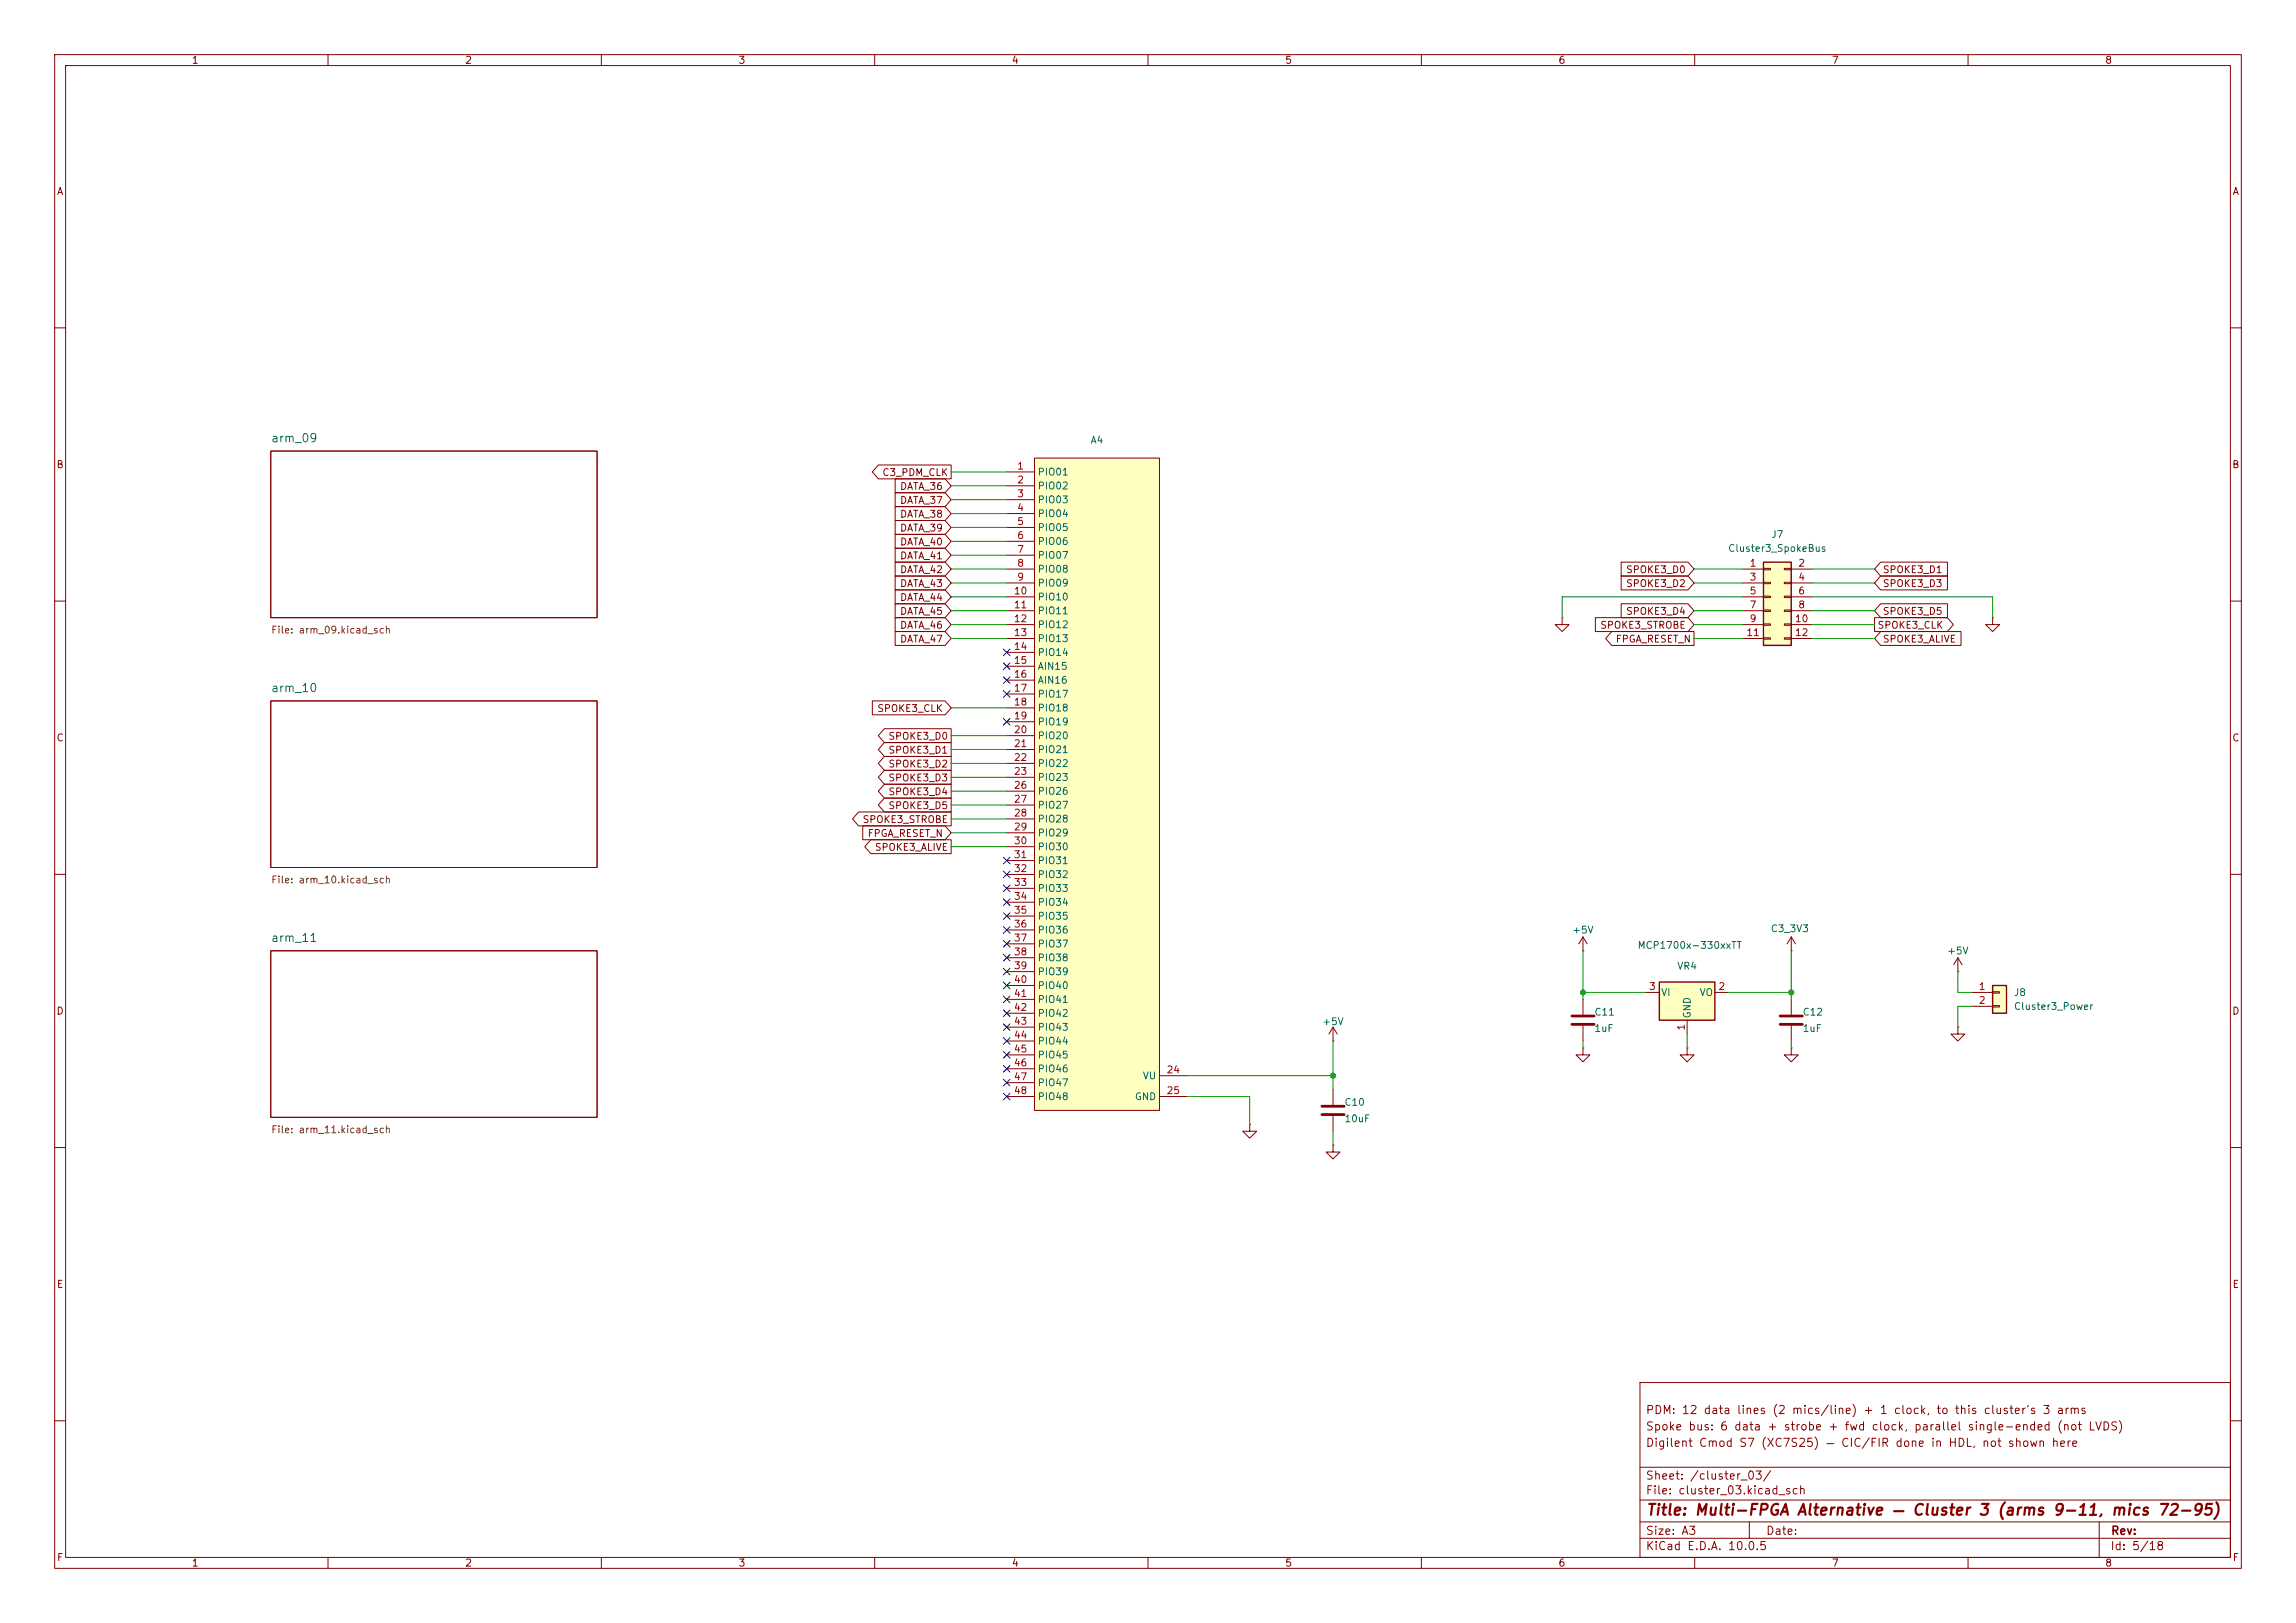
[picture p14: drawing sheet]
<svg xmlns="http://www.w3.org/2000/svg" width="420mm" height="297mm" viewBox="0 0 420 297" stroke-linecap="round" stroke-linejoin="round" font-family="sans-serif">
<defs><g id="words">
<text font-size="2" fill="#840000" x="301" y="277.8">Title: Multi-FPGA Alternative — Cluster 3 (arms 9-11, mics 72-95)</text>
<g font-size="1.5" fill="#006464">
<text x="49.5" y="81.3">arm_09</text>
<text x="49.5" y="127">arm_10</text>
<text x="49.5" y="172.8">arm_11</text>
</g>
<g font-size="1.5" fill="#840000">
<text x="300.9" y="262.1">Spoke bus: 6 data + strobe + fwd clock, parallel single-ended (not LVDS)</text>
<text x="300.9" y="259.1">PDM: 12 data lines (2 mics/line) + 1 clock, to this cluster's 3 arms</text>
<text x="300.9" y="265.1">Digilent Cmod S7 (XC7S25) — CIC/FIR done in HDL, not shown here</text>
<text x="300.9" y="273.8">File: cluster_03.kicad_sch</text>
<text x="300.9" y="271.1">Sheet: /cluster_03/</text>
<text x="300.9" y="281.2">Size: A3</text>
<text x="322.9" y="281.2">Date:</text>
<text x="386" y="281.2">Rev:</text>
<text x="300.9" y="284">KiCad E.D.A. 10.0.5</text>
<text x="385.9" y="284">Id: 5/18</text>
</g>
<g font-size="1.3" fill="#840000">
<text x="35" y="12">1</text>
<text x="85" y="12">2</text>
<text x="135" y="12">3</text>
<text x="185" y="12">4</text>
<text x="235" y="12">5</text>
<text x="285" y="12">6</text>
<text x="335" y="12">7</text>
<text x="385" y="12">8</text>
<text x="10.3" y="36">A</text>
<text x="408.3" y="36">A</text>
<text x="10.2" y="86">B</text>
<text x="161.3" y="87.4">C3_PDM_CLK</text>
<text x="164.5" y="90">DATA_36</text>
<text x="408.2" y="86">B</text>
<text x="164.5" y="92.5">DATA_37</text>
<text x="164.5" y="95">DATA_38</text>
<text x="164.5" y="100.1">DATA_40</text>
<text x="164.5" y="97.6">DATA_39</text>
<text x="164.5" y="107.7">DATA_43</text>
<text x="164.5" y="102.7">DATA_41</text>
<text x="164.5" y="105.2">DATA_42</text>
<text x="297.3" y="105.2">SPOKE3_D0</text>
<text x="297.3" y="107.7">SPOKE3_D2</text>
<text x="344.3" y="105.2">SPOKE3_D1</text>
<text x="344.3" y="107.7">SPOKE3_D3</text>
<text x="164.5" y="110.3">DATA_44</text>
<text x="164.5" y="112.8">DATA_45</text>
<text x="297.3" y="112.8">SPOKE3_D4</text>
<text x="344.3" y="112.8">SPOKE3_D5</text>
<text x="164.5" y="115.4">DATA_46</text>
<text x="164.5" y="117.9">DATA_47</text>
<text x="292.6" y="115.4">SPOKE3_STROBE</text>
<text x="295.4" y="117.9">FPGA_RESET_N</text>
<text x="343.3" y="115.4">SPOKE3_CLK</text>
<text x="344.3" y="117.9">SPOKE3_ALIVE</text>
<text x="160.4" y="130.6">SPOKE3_CLK</text>
<text x="10.2" y="136">C</text>
<text x="162.4" y="135.7">SPOKE3_D0</text>
<text x="408.2" y="136">C</text>
<text x="162.4" y="138.2">SPOKE3_D1</text>
<text x="162.4" y="143.3">SPOKE3_D3</text>
<text x="162.4" y="140.8">SPOKE3_D2</text>
<text x="162.4" y="145.8">SPOKE3_D4</text>
<text x="162.4" y="148.4">SPOKE3_D5</text>
<text x="157.7" y="150.9">SPOKE3_STROBE</text>
<text x="158.6" y="153.5">FPGA_RESET_N</text>
<text x="159.9" y="156">SPOKE3_ALIVE</text>
<text x="10.2" y="186">D</text>
<text x="408.2" y="186">D</text>
<text x="10.3" y="236">E</text>
<text x="408.3" y="236">E</text>
<text x="10.3" y="286">F</text>
<text x="35" y="287">1</text>
<text x="85" y="287">2</text>
<text x="135" y="287">3</text>
<text x="185" y="287">4</text>
<text x="235" y="287">5</text>
<text x="285" y="287">6</text>
<text x="335" y="287">7</text>
<text x="385" y="287">8</text>
<text x="408.3" y="286">F</text>
</g>
<g font-size="1.3" fill="#006464">
<text x="199.4" y="81.5">A4</text>
<text x="189.7" y="87.3">PIO01</text>
<text x="189.7" y="89.9">PIO02</text>
<text x="189.7" y="92.4">PIO03</text>
<text x="189.7" y="94.9">PIO04</text>
<text x="189.7" y="97.5">PIO05</text>
<text x="189.7" y="100">PIO06</text>
<text x="316" y="101.3">Cluster3_SpokeBus</text>
<text x="323.9" y="98.8">J7</text>
<text x="189.7" y="102.6">PIO07</text>
<text x="189.7" y="105.1">PIO08</text>
<text x="189.7" y="107.6">PIO09</text>
<text x="189.7" y="110.2">PIO10</text>
<text x="189.7" y="112.7">PIO11</text>
<text x="189.7" y="115.3">PIO12</text>
<text x="189.7" y="117.8">PIO13</text>
<text x="189.7" y="120.3">PIO14</text>
<text x="189.7" y="122.9">AIN15</text>
<text x="189.7" y="125.4">AIN16</text>
<text x="189.7" y="128">PIO17</text>
<text x="189.7" y="130.5">PIO18</text>
<text x="189.7" y="133">PIO19</text>
<text x="189.7" y="135.6">PIO20</text>
<text x="189.7" y="138.1">PIO21</text>
<text x="189.7" y="140.7">PIO22</text>
<text x="189.7" y="143.2">PIO23</text>
<text x="189.7" y="145.7">PIO26</text>
<text x="189.7" y="148.3">PIO27</text>
<text x="189.7" y="150.8">PIO28</text>
<text x="189.7" y="153.4">PIO29</text>
<text x="189.7" y="155.9">PIO30</text>
<text x="189.7" y="158.4">PIO31</text>
<text x="189.7" y="161">PIO32</text>
<text x="189.7" y="163.5">PIO33</text>
<text x="189.7" y="166.1">PIO34</text>
<text x="189.7" y="168.6">PIO35</text>
<text x="189.7" y="171.1">PIO36</text>
<text x="189.7" y="173.7">PIO37</text>
<text x="287.5" y="171.1">+5V</text>
<text x="299.5" y="173.9">MCP1700x-330xxTT</text>
<text x="323.8" y="170.9">C3_3V3</text>
<text x="189.7" y="176.2">PIO38</text>
<text x="189.7" y="178.8">PIO39</text>
<text x="306.7" y="177.7">VR4</text>
<text x="356.1" y="175">+5V</text>
<text x="189.7" y="181.3">PIO40</text>
<text x="189.7" y="183.8">PIO41</text>
<text x="303.8" y="182.6">VI</text>
<text x="310.8" y="182.6">VO</text>
<text x="368.3" y="182.6">J8</text>
<text x="368.3" y="185.1">Cluster3_Power</text>
<text x="189.7" y="186.4">PIO42</text>
<text x="189.7" y="188.9">PIO43</text>
<text x="189.7" y="191.5">PIO44</text>
<text x="241.8" y="187.9">+5V</text>
<text x="291.5" y="186.2">C11</text>
<text x="291.5" y="189.2">1uF</text>
<text x="309.6" y="186.5" transform="rotate(-90 309.6 186.5)">GND</text>
<text x="329.6" y="186.2">C12</text>
<text x="329.6" y="189.2">1uF</text>
<text x="189.7" y="194">PIO45</text>
<text x="189.7" y="196.5">PIO46</text>
<text x="208.9" y="197.8">VU</text>
<text x="189.7" y="199.1">PIO47</text>
<text x="189.7" y="201.6">PIO48</text>
<text x="207.5" y="201.6">GND</text>
<text x="245.8" y="202.7">C10</text>
<text x="245.8" y="205.7">10uF</text>
</g>
<g font-size="1.3" fill="#a90000">
<text x="186" y="86.2">1</text>
<text x="186" y="88.8">2</text>
<text x="186" y="91.3">3</text>
<text x="186" y="93.8">4</text>
<text x="186" y="96.4">5</text>
<text x="186" y="98.9">6</text>
<text x="186" y="101.5">7</text>
<text x="186" y="104">8</text>
<text x="186" y="106.5">9</text>
<text x="319.9" y="104">1</text>
<text x="319.9" y="106.5">3</text>
<text x="328.8" y="104">2</text>
<text x="328.8" y="106.5">4</text>
<text x="185.4" y="109.1">10</text>
<text x="185.4" y="111.6">11</text>
<text x="319.9" y="109.1">5</text>
<text x="319.9" y="111.6">7</text>
<text x="328.8" y="109.1">6</text>
<text x="328.8" y="111.6">8</text>
<text x="185.4" y="114.2">12</text>
<text x="185.4" y="116.7">13</text>
<text x="185.4" y="119.2">14</text>
<text x="319.3" y="116.7">11</text>
<text x="319.9" y="114.2">9</text>
<text x="328.2" y="114.2">10</text>
<text x="328.2" y="116.7">12</text>
<text x="185.4" y="121.8">15</text>
<text x="185.4" y="124.3">16</text>
<text x="185.4" y="126.9">17</text>
<text x="185.4" y="129.4">18</text>
<text x="185.4" y="131.9">19</text>
<text x="185.4" y="134.5">20</text>
<text x="185.4" y="137">21</text>
<text x="185.4" y="139.6">22</text>
<text x="185.4" y="142.1">23</text>
<text x="185.4" y="144.6">26</text>
<text x="185.4" y="147.2">27</text>
<text x="185.4" y="149.7">28</text>
<text x="185.4" y="152.3">29</text>
<text x="185.4" y="154.8">30</text>
<text x="185.4" y="157.3">31</text>
<text x="185.4" y="159.9">32</text>
<text x="185.4" y="162.4">33</text>
<text x="185.4" y="165">34</text>
<text x="185.4" y="167.5">35</text>
<text x="185.4" y="170">36</text>
<text x="185.4" y="172.6">37</text>
<text x="185.4" y="175.1">38</text>
<text x="185.4" y="177.7">39</text>
<text x="185.4" y="180.2">40</text>
<text x="185.4" y="182.7">41</text>
<text x="185.4" y="185.3">42</text>
<text x="301.5" y="181.5">3</text>
<text x="314.2" y="181.5">2</text>
<text x="361.9" y="181.5">1</text>
<text x="361.9" y="184">2</text>
<text x="185.4" y="187.8">43</text>
<text x="185.4" y="190.4">44</text>
<text x="308.5" y="188.7" transform="rotate(-90 308.5 188.7)">1</text>
<text x="185.4" y="192.9">45</text>
<text x="185.4" y="195.4">46</text>
<text x="185.4" y="198">47</text>
<text x="213.3" y="196.7">24</text>
<text x="185.4" y="200.5">48</text>
<text x="213.3" y="200.5">25</text>
</g>
<g font-size="1.3" fill="#725600">
<text x="49.5" y="116.2">File: arm_09.kicad_sch</text>
<text x="49.5" y="162">File: arm_10.kicad_sch</text>
<text x="49.5" y="207.7">File: arm_11.kicad_sch</text>
</g>
</g></defs>
<g fill="none" stroke="#840000" stroke-width=".18">
<path d="M10 10h400v277h-400zM12 12h396v273h-396zM60 10v2M110 10v2M160 10v2M210 10v2M260 10v2M310 10v2M360 10v2M10 60h2M408 60h2M49.5 82.6h59.7v30.4h-59.7z"/>
<path d="M10 110h2M408 110h2M49.5 128.3h59.7v30.5h-59.7zM10 160h2M408 160h2M49.5 174h59.7v30.5h-59.7zM358.1 177.8h.1M358.1 175.3l-.7 1.2M358.1 175.3l.8 1.2M358.1 175.3v2.5M10 210h2M408 210h2"/>
<path d="M300 253h108v32h-108zM10 260h2M300 278.5h108M300 274.5h108M300 268.5h108M320 278.5v3M384 278.5v6.5M408 260h2M60 285v2M110 285v2M160 285v2M210 285v2"/>
<path d="M260 285v2M300 281.5h108M310 285v2M360 285v2"/>
</g>
<path d="M189.2 83.8h22.9v119.4h-22.9z" fill="#ffffc2"/>
<g fill="none" stroke="#840000" stroke-width=".18">
<path d="M184.1 86.4h5.1M184.1 88.9h5.1M184.1 91.4h5.1M184.1 94h5.1M184.1 96.5h5.1M184.1 99.1h5.1M189.2 83.8h22.9v119.4h-22.9zM184.1 101.6h5.1M184.1 104.1h5.1M184.1 106.7h5.1M184.1 109.2h5.1M184.1 111.8h5.1"/>
<path d="M184.1 114.3h5.1M184.1 116.8h5.1M184.1 119.4h5.1M184.1 121.9h5.1M184.1 124.5h5.1M184.1 127h5.1M184.1 129.5h5.1M184.1 132.1h5.1M184.1 134.6h5.1M184.1 137.2h5.1M184.1 139.7h5.1M184.1 142.2h5.1"/>
<path d="M184.1 144.8h5.1M184.1 147.3h5.1M184.1 149.9h5.1M184.1 152.4h5.1M184.1 154.9h5.1M184.1 157.5h5.1M184.1 160h5.1M184.1 162.6h5.1M184.1 165.1h5.1M184.1 167.6h5.1M184.1 170.2h5.1M184.1 172.7h5.1"/>
<path d="M184.1 175.3h5.1M184.1 177.8h5.1M184.1 180.3h5.1M184.1 182.9h5.1M184.1 185.4h5.1M184.1 188h5.1M184.1 190.5h5.1M184.1 193h5.1M184.1 195.6h5.1M184.1 198.1h5.1M212.1 196.9h5.1M184.1 200.7h5.1"/>
<path d="M212.1 200.7h5.1"/>
</g>
<path d="M303.5 179.7h10.2v7h-10.2z" fill="#ffffc2"/>
<path d="M303.5 179.7h10.2v7h-10.2z" fill="none" stroke="#840000" stroke-width=".25"/>
<g fill="none" stroke="#840000" stroke-width=".18">
<path d="M285.7 113v1.3h1.3l-1.3 1.3-1.2-1.3h1.2M285.7 113h.1M289.6 174h.1M289.6 171.5v2.5M289.6 171.5l-.8 1.2M289.6 171.5l.7 1.2M243.8 190.5h.1M243.8 188l-.7 1.2M243.8 188l.8 1.2M243.8 188v2.5M289.6 191.8v1.2h1.2l-1.2 1.3-1.3-1.3h1.3M289.6 191.8h.1"/>
<path d="M289.6 182.9v2.8M289.6 187.7v2.8M301 181.6h2.5M308.6 191.8v1.2h1.3l-1.3 1.3-1.3-1.3h1.3M308.6 191.8h.1M308.6 186.7v2.5M313.7 181.6h2.5M327.7 191.8v1.2h1.2l-1.2 1.3-1.3-1.3h1.3M327.7 191.8h.1M228.6 205.7v1.3h1.3l-1.3 1.3-1.3-1.3h1.3M228.6 205.7h.1M243.8 209.6v1.2h1.3l-1.3 1.3-1.2-1.3h1.2"/>
<path d="M243.8 209.6h.1"/>
</g>
<path d="M287.5 185.9h4.1M287.5 187.5h4.1" fill="none" stroke="#840000" stroke-width=".51"/>
<path d="M364.5 180.3h2.5v5.1h-2.5z" fill="#ffffc2"/>
<path d="M364.5 180.3h2.5v5.1h-2.5z" fill="none" stroke="#840000" stroke-width=".25"/>
<path d="M364.5 113v1.3h1.3l-1.3 1.3-1.3-1.3h1.3M364.5 113h.1M243.8 199.4v2.8M358.1 188v1.2h1.3l-1.3 1.3-1.2-1.3h1.2M358.1 188h.1M360.7 181.6h3.8M360.7 184.2h3.8M364.5 181.5h1.3v.2h-1.3zM364.5 184h1.3v.3h-1.3zM243.8 204.2v2.8" fill="none" stroke="#840000" stroke-width=".18"/>
<path d="M241.8 202.4h4.1M241.8 204h4.1" fill="none" stroke="#840000" stroke-width=".51"/>
<path d="M322.6 102.9h5.1v15.2h-5.1z" fill="#ffffc2"/>
<path d="M322.6 102.9h5.1v15.2h-5.1z" fill="none" stroke="#840000" stroke-width=".25"/>
<g fill="none" stroke="#840000" stroke-width=".18">
<path d="M160.7 85.1h13.3v2.5h-13.3l-1.1-1.2zM163.7 87.6h9.2l1.1 1.3-1.1 1.3h-9.2zM163.7 97.8h9.2l1.1 1.3-1.1 1.2h-9.2zM163.7 90.2h9.2l1.1 1.2-1.1 1.3h-9.2zM163.7 95.2h9.2l1.1 1.3-1.1 1.3h-9.2zM163.7 92.7h9.2l1.1 1.3-1.1 1.3h-9.2zM163.7 113h9.2l1.1 1.3-1.1 1.3h-9.2zM163.7 105.4h9.2l1.1 1.3-1.1 1.3h-9.2zM163.7 115.6h9.2l1.1 1.2-1.1 1.3h-9.2zM163.7 100.3h9.2l1.1 1.3-1.1 1.3h-9.2zM163.7 102.9h9.2l1.1 1.2-1.1 1.3h-9.2zM163.7 107.9h9.2l1.1 1.3-1.1 1.3h-9.2z"/>
<path d="M163.7 110.5h9.2l1.1 1.3-1.1 1.2h-9.2zM291.8 113h17l1.1 1.3-1.1 1.3h-17zM294.8 115.6h15.1v2.5h-15.1l-1.1-1.3zM296.5 102.9h12.3l1.1 1.2-1.1 1.3h-12.3zM296.5 105.4h12.3l1.1 1.3-1.1 1.3h-12.3zM296.5 110.5h12.3l1.1 1.3-1.1 1.2h-12.3zM318.8 104.1h3.8M318.8 106.7h3.8M318.8 109.2h3.8M318.8 111.8h3.8M318.8 114.3h3.8M318.8 116.8h3.8"/>
<path d="M322.6 104h1.2v.3h-1.2zM322.6 106.6h1.2v.2h-1.2zM322.6 109.1h1.2v.2h-1.2zM322.6 111.6h1.2v.3h-1.2zM322.6 114.2h1.2v.2h-1.2zM322.6 116.7h1.2v.3h-1.2zM326.4 104h1.3v.3h-1.3zM326.4 106.6h1.3v.2h-1.3zM326.4 109.1h1.3v.2h-1.3zM326.4 111.6h1.3v.3h-1.3zM326.4 114.2h1.3v.2h-1.3zM326.4 116.7h1.3v.3h-1.3z"/>
<path d="M327.7 104.1h3.8M327.7 106.7h3.8M327.7 109.2h3.8M327.7 111.8h3.8M327.7 114.3h3.8M327.7 116.8h3.8M342.9 113h13.3l1.1 1.3-1.1 1.3h-13.3zM344 110.5h12.2v2.5h-12.2l-1.1-1.2zM344 102.9h12.2v2.5h-12.2l-1.1-1.3zM344 115.6h14.7v2.5h-14.7l-1.1-1.3zM344 105.4h12.2v2.6h-12.2l-1.1-1.3zM159.6 128.3h13.3l1.1 1.2-1.1 1.3h-13.3z"/>
<path d="M161.8 135.9h12.2v2.5h-12.2l-1.1-1.2zM161.8 133.3h12.2v2.6h-12.2l-1.1-1.3zM161.8 138.4h12.2v2.6h-12.2l-1.1-1.3zM157.1 148.6h16.9v2.5h-16.9l-1.2-1.2zM157.8 151.1h15.1l1.1 1.3-1.1 1.3h-15.1zM159.3 153.7h14.7v2.5h-14.7l-1.1-1.3zM161.8 143.5h12.2v2.6h-12.2l-1.1-1.3zM161.8 141h12.2v2.5h-12.2l-1.1-1.3zM161.8 146h12.2v2.6h-12.2l-1.1-1.3zM327.7 174h.1M327.7 171.5l-.8 1.2M327.7 171.5l.7 1.2"/>
<path d="M327.7 171.5v2.5M327.7 182.9v2.8M327.7 187.7v2.8"/>
</g>
<path d="M325.6 185.9h4.1M325.6 187.5h4.1" fill="none" stroke="#840000" stroke-width=".51"/>
<g fill="none" stroke="#009600" stroke-width=".18">
<path d="M174 96.5h10.1M174 94h10.1M174 88.9h10.1M174 86.4h10.1M174 99.1h10.1M174 91.4h10.1M174 106.7h10.1M174 114.3h10.1M174 116.8h10.1M174 109.2h10.1M174 111.8h10.1M174 104.1h10.1"/>
<path d="M174 101.6h10.1M309.9 106.7h8.9M309.9 114.3h8.9M309.9 116.8h8.9M309.9 111.8h8.9M309.9 104.1h8.9M318.8 109.2h-33.1v3.8M331.5 106.7h11.4M331.5 114.3h11.4M331.5 116.8h11.4M331.5 109.2h33v3.8M331.5 111.8h11.4"/>
<path d="M331.5 104.1h11.4M174 139.7h10.1M174 137.2h10.1M174 134.6h10.1M174 129.5h10.1M174 154.9h10.1M174 152.4h10.1M174 149.9h10.1M174 142.2h10.1M174 144.8h10.1M174 147.3h10.1M289.6 174v8.9"/>
<path d="M327.7 174v8.9M358.1 177.8v3.8h2.6M217.2 196.9h26.6M243.8 190.5v8.9M289.6 181.6h11.4M289.6 190.5v1.3M308.6 189.2v2.6M316.2 181.6h11.5M327.7 190.5v1.3M360.7 184.2h-2.6v3.8M217.2 200.7h11.4v5M243.8 207v2.6"/>
</g>
<g fill="none" stroke="#000084" stroke-width=".18">
<path d="M183.5 118.8l1.3 1.2M184.8 118.8l-1.3 1.2M183.5 126.4l1.3 1.2M183.5 123.9l1.3 1.2M183.5 121.3l1.3 1.2M183.5 131.5l1.3 1.2M184.8 126.4l-1.3 1.2M184.8 123.9l-1.3 1.2M184.8 121.3l-1.3 1.2M184.8 131.5l-1.3 1.2M183.5 159.4l1.3 1.2M183.5 156.9l1.3 1.2"/>
<path d="M184.8 159.4l-1.3 1.2M184.8 156.9l-1.3 1.2M183.5 167l1.3 1.2M183.5 179.7l1.3 1.2M183.5 164.5l1.3 1.2M183.5 169.6l1.3 1.2M183.5 172.1l1.3 1.2M183.5 174.7l1.3 1.2M183.5 177.2l1.3 1.2M183.5 162l1.3 1.2M184.8 167l-1.3 1.2M184.8 179.7l-1.3 1.2"/>
<path d="M184.8 164.5l-1.3 1.2M184.8 169.6l-1.3 1.2M184.8 172.1l-1.3 1.2M184.8 174.7l-1.3 1.2M184.8 177.2l-1.3 1.2M184.8 162l-1.3 1.2M183.5 182.3l1.3 1.2M183.5 197.5l1.3 1.2M183.5 184.8l1.3 1.2M183.5 195l1.3 1.2M183.5 192.4l1.3 1.2M183.5 187.4l1.3 1.2"/>
<path d="M183.5 189.9l1.3 1.2M184.8 182.3l-1.3 1.2M184.8 197.5l-1.3 1.2M184.8 184.8l-1.3 1.2M184.8 195l-1.3 1.2M184.8 192.4l-1.3 1.2M184.8 187.4l-1.3 1.2M184.8 189.9l-1.3 1.2M183.5 200.1l1.3 1.2M184.8 200.1l-1.3 1.2"/>
</g>
<g fill="#009600" stroke="#009600" stroke-width=".18">
<circle cx="289.6" cy="181.6" r=".46"/>
<circle cx="243.8" cy="196.9" r=".46"/>
<circle cx="327.7" cy="181.6" r=".46"/>
</g>
<use href="#words"/>
</svg>
